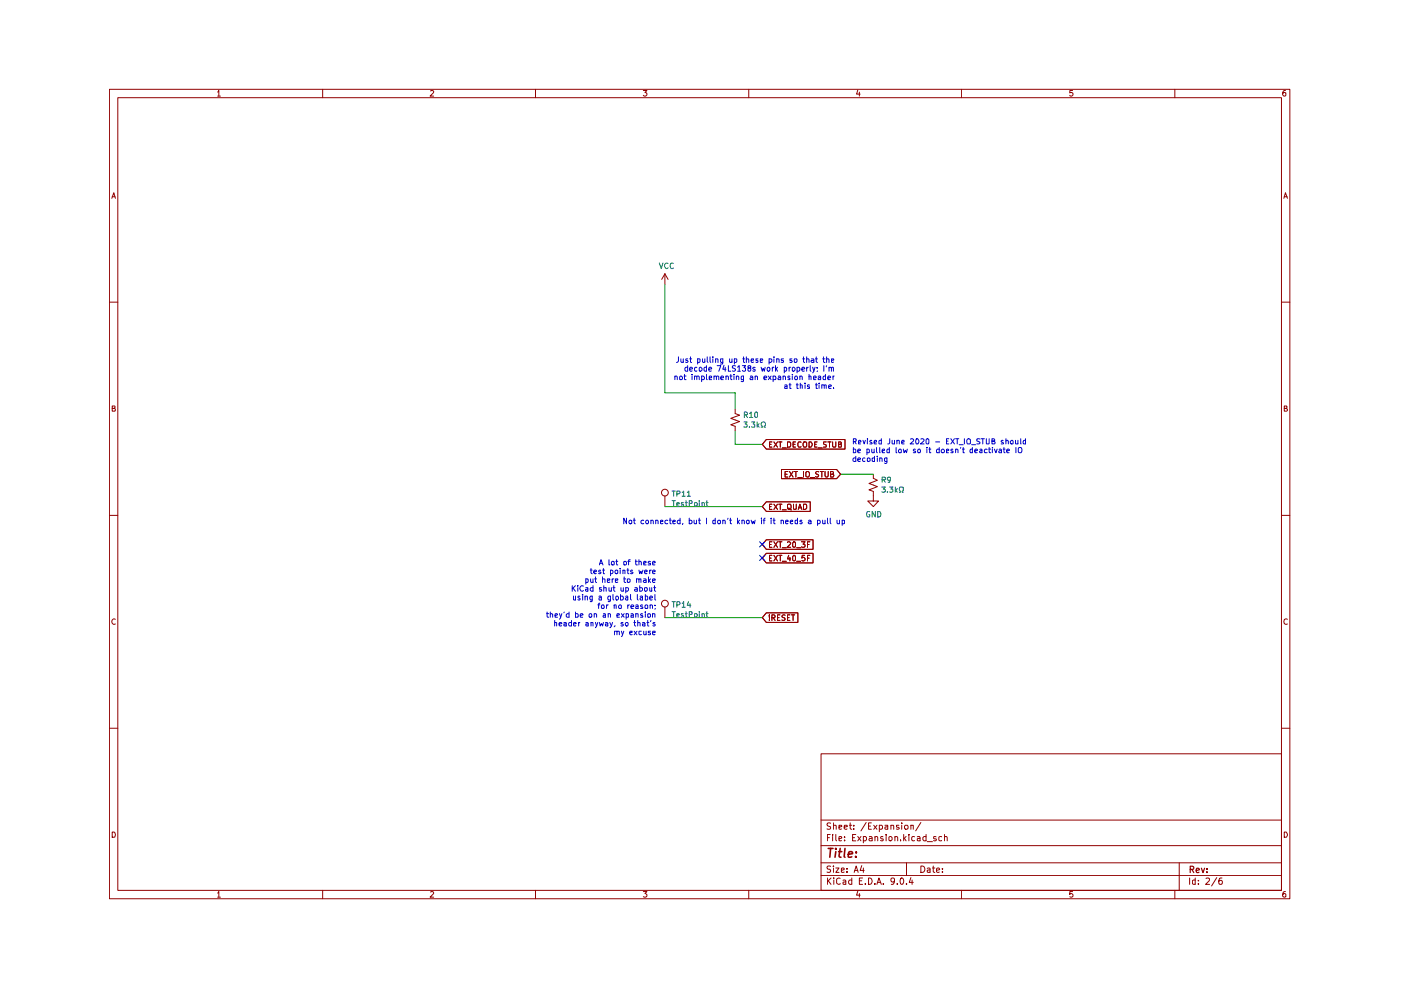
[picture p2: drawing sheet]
<svg xmlns="http://www.w3.org/2000/svg" width="297mm" height="210mm" viewBox="0 0 297 210" stroke-linecap="round" stroke-linejoin="round" font-family="sans-serif">
<g fill="none" stroke="#910000" stroke-width=".21">
<path d="M23.2 18.9h250.3v171.7h-250.3zM46.1 19.5l.3-.3v1.2M68.4 18.9v1.8M91.3 19.3l.4-.1 .2 .3-.7 .9h.7M113.5 18.9v1.8M136.4 19.2h.8l-.5 .4 .4 .1 .1 .4-.3 .3h-.3l-.2-.2M158.7 18.9v1.8M181.9 19.1l-.3 .9h.8M182.2 19.5v.9M203.9 18.9v1.8M227.4 19.2h-.6v.5h.6l.1 .4-.3 .3-.4-.2M249.1 18.9v1.8"/>
<path d="M272.5 19.2l-.4 .1a.82 .82 0 0 0 .1 1.1l.4-.2v-.5l-.4-.1-.3 .3M25 20.7h246.7v168.1h-246.7zM46.1 20.4h.6M23.7 42.1l.4-1.2 .4 1.2M23.8 41.7h.6M141 58.1v2.2M141 58.1l-.7 1.1M141 58.1l.6 1.1M272.2 42.1l.3-1.2 .5 1.2M272.3 41.7h.6M23.2 64.1h1.8M271.7 64.1h1.8"/>
<path d="M23.8 86.6l.6-.1v-.3l-.6-.1v1.1h.6l.1-.4-.3-.2M155.9 86.8v.9l.9 .3-1.9 .7 1.9 .7-1.9 .7 1 .3v.9M162.5 93.2h16.7v2h-16.7l-.9-1zM163.2 94.2h.3M163.7 93.7h-.5v1.1h.5M164.1 93.7l.7 1.1M164.8 93.7l-.7 1.1M165.1 93.7h.7M165.4 93.7v1.1M165.7 99.5h11.7l.8 1.1-.8 .9h-11.7zM165.9 95h.8M167 93.7h.5l.1 .3v.5l-.1 .3h-.5z"/>
<path d="M167 100h-.5v1.1h.5M167.4 100l.7 1.1M168.1 100l-.7 1.1M168.1 94.2h.5M168.4 100h.7M168.7 93.7h-.6v1.1h.6M168.7 100v1.1M169.8 93.8l-.5-.1-.1 .3v.5l.1 .3 .5-.1M170.3 100v1.1M170.4 93.7h.5l.1 .2v.7l-.1 .2h-.5l-.1-.3zM171.5 93.7h.5l.2 .4-.2 .7h-.5zM172.7 94.2h.4"/>
<path d="M173.2 93.7h-.5v1.1h.5M173.5 95h.8M173.9 100h.7M174.2 100v1.1M174.9 100v.9l.3 .2 .4-.2v-.9M175.2 93.7l-.6 .1v.3l.6 .3-.1 .4h-.5M175.5 93.7h.7M175.9 93.7v1.1M176.5 93.7v.9l.2 .2h.4l.1-.2v-.9M177.8 94.2l.5-.1 .1-.2-.2-.2h-.4v1.1h.5l.1-.5-.3-.1M272.3 86.6l.5-.1v-.4h-.5v1.1h.5l.2-.4-.4-.2M23.2 109.3h1.8"/>
<path d="M141 105.1v2.3M162.5 106.4h9.3v2h-9.3l-.9-1zM162.5 114.4h9.9v2.1h-9.9l-.9-1zM162.5 117.3h9.9v2.1h-9.9l-.9-1.1zM163.2 107.4h.3M163.2 115.5h.3M163.2 118.3h.3M163.7 106.9h-.5v1.1h.5M163.7 114.9h-.5v1.1h.5M163.7 117.7h-.5v1.2h.5M164.1 106.9l.7 1.1M164.1 114.9l.7 1.1"/>
<path d="M164.1 117.7l.7 1.2M164.8 106.9l-.7 1.1M164.8 114.9l-.7 1.1M164.8 117.7l-.7 1.2M165.1 106.9h.7M165.1 114.9h.7M165.1 117.7h.7M165.4 106.9v1.1M165.4 114.9v1.1M165.4 117.7v1.2M165.9 108.1h.8M165.9 116.1h.8"/>
<path d="M165.9 119h.8M166.5 100.6h.4M167 107h.6a.74 .74 0 0 1-.1 1l-.5-.2zM167 115l.4-.1 .2 .3-.7 .8h.7M167.1 107.8l.7 .3M167.2 117.7l-.2 .8h.6M167.5 118.2v.7M168.2 106.9v1l.2 .1 .4-.1v-1M168.3 114.9l.4 .2v.7l-.3 .2-.3-.2v-.7zM168.3 117.7l.4 .3v.7l-.3 .2-.3-.2v-.7zM168.9 116.1h.9M168.9 119h.9"/>
<path d="M169.2 101.2h.9M169.2 108l.4-1.1 .4 1.1M169.3 107.7h.6M169.9 114.9h.8l-.4 .5 .4 .1-.1 .5h-.7M170.3 106.9h.6l.1 .3v.6l-.3 .2h-.4zM170.6 117.7h-.5l-.1 .6 .4-.1 .3 .2-.1 .4h-.6M170.9 100.1l.5-.1a.65 .65 0 0 1 .2 .6 .65 .65 0 0 1-.5 .5l-.2-.1zM171.2 115.5h.3M171.2 118.3h.3M171.7 114.9h-.5v1.1M171.7 117.7h-.5v1.2M171.8 101.2h.9"/>
<path d="M173.6 100h-.5l-.2 .2 .2 .4h.4v.5h-.6M176.1 100.6h.4l.2-.2-.2-.4h-.4v1.1h.5l.2-.4-.3-.1M185.2 100.6v.8l.8 .4-1.8 .7 1.8 .7-1.8 .7 1 .3v2h1.1l-1.1 1.2-1.2-1.2h1.2M271.7 109.3h1.8M24.5 131.3a.55 .55 0 0 0-.8 .5 .55 .55 0 0 0 .8 .5M141 128.7v2.3M162.5 129.9h6.7v2.1h-6.7l-.9-1zM163.2 131.5h.1M163.2 130.4v.7M163.7 131h.6v-.6h-.6v1.1M163.9 131l.4 .5M164.8 131h.4"/>
<path d="M165.4 130.4h-.6v1.1h.6M166.5 130.4h-.5l-.2 .2 .1 .3a.37 .37 0 0 1 .5 .2 .37 .37 0 0 1-.2 .4h-.4M167 131h.3M167.5 130.4h-.5v1.1h.5M167.8 130.4h.7M168.1 130.4v1.1M273 131.3l-.3-.1a.6 .6 0 0 0-.5 .6 .6 .6 0 0 0 .5 .6l.3-.1M23.2 154.4h1.8M174.1 159.8h97.6v29h-97.6zM271.7 154.4h1.8M23.8 176.4h.4l.2 .2 .1 .5-.3 .4h-.4zM174.1 179.3h97.6"/>
<path d="M174.1 173.9h97.6M175.4 177.6h.5M176 176.9h-.6v1.4M176.1 174.6h-.7a.49 .49 0 0 0 .1 .5 .49 .49 0 0 0 .5 .1v.5h-.7M176.5 176.9v.2M176.5 177.3v1M176.7 175.1l.5-.1 .1 .8M176.7 174.5v1.3M177.2 176.9v1.2l.2 .2M177.9 177.9l.6-.2-.2-.4-.4 .1v.8h.5M177.9 175.4l.6-.2-.1-.2h-.5v.7h.5M179 175.4l.7-.2-.1-.2h-.5l-.1 .1 .1 .6h.5"/>
<path d="M179.1 178.1v.2M179.1 177.4v.2M180.1 175h.5M180.3 174.5v1.2l.3 .1M180.8 177.6h.4M181 175.7v.1M181 175v.1M181.4 176.9h-.6v1.4h.6M181.9 177.3l.6 1M182.5 177.3l-.6 1M183 177.4l.5-.1 .2 .3v.4l-.2 .3-.5-.1M183 177.3v1.4"/>
<path d="M183.6 174.4l-1.1 1.8M184.1 175.1h.5M184.3 177.4h.5l.1 .9M184.7 174.5h-.6v1.3h.6M184.9 177.7l-.7 .2 .2 .4 .5-.1M185.3 175l.6 .8M185.5 177.5l.3-.2 .2 .1 .1 .9M185.5 177.3v1M185.9 175l-.6 .8M186.4 175.7h.6l.1-.5-.2-.2h-.5v1.3M187.2 177.4l-.3-.1-.2 .3 .2 .3h.3l.1 .2-.2 .2-.4-.1M187.6 175h.6v.8"/>
<path d="M187.9 176.9v.2M187.9 177.3v1M188.2 175.2l-.6 .2v.3h.6M188.5 177.5l.4-.2 .2 .3v.4l-.2 .3-.4-.2zM188.9 175.1l.5-.1 .1 .8M188.9 175v.8M189.7 177.5l.2-.2 .3 .1 .1 .9M189.7 177.3v1M190.6 175h-.5v.3l.6 .4-.3 .1-.3-.1M190.9 178.1v.2M191.2 174.5v.1M191.2 175v.8"/>
<path d="M191.6 176.9v1.4M191.8 177.8l.3 .5M191.9 175.1h.5v.6h-.5zM192.1 177.3l-.5 .6M192.7 176.9v.2M192.7 177.3v1M193.1 175.1l.5-.1v.8M193.1 175v.8M193.9 177.4l-.4-.1-.2 .3 .1 .6h.5M194.5 177.4h.5l.1 .9M195.1 177.7l-.6 .2v.3h.6M195.2 174.4l-1.1 1.8"/>
<path d="M196.3 177.4l-.4-.1-.2 .3v.4l.2 .3 .4-.1M196.3 176.9v1.4M196.6 178.4h1.1M198.5 177.4h-.5v.4l.5 .1v.2l-.2 .2-.3-.1M199.6 177.4l-.3-.1-.2 .2v.6l.2 .2 .3-.1M200.2 177.5l.2-.2 .3 .1 .1 .9M200.2 176.9v1.4M272.3 176.4h.4l.2 .3 .1 .4-.3 .4h-.4zM46.1 189.4l.3-.4v1.2M46.1 190.2h.6M68.4 188.8v1.8M91.3 189.1l.4-.1 .2 .4-.7 .8h.7"/>
<path d="M113.5 188.8v1.8M136.4 189h.8l-.5 .5 .5 .2-.1 .4h-.7M158.7 188.8v1.8M174.1 185.6h97.6M174.1 182.9h97.6M175.4 186.2v1.3M175.6 186.7l.6 .8M176.1 183.7h-.7v.5l.6 .2 .1 .3-.2 .3-.6-.1M176.2 186.2l-.8 .7M176.7 183.6v.1M176.7 184v1M176.8 186.2h.1"/>
<path d="M176.8 186.6v.9M177.2 184h.7l-.7 1h.7M178.1 186.2h-.3l-.4 .3 .1 .8 .3 .2 .3-.2M178.4 184.5l.6-.1v-.3h-.6v.8h.6M178.7 186.7l.5-.1 .1 .1v.8M179.3 186.9l-.6 .2v.3h.6M179.6 184.8v.2M179.6 184.1v.2M180.6 186.7l-.4-.1-.3 .2v.5l.3 .2 .4-.1M180.6 186.2v1.3M181.1 185l.4-1.4 .4 1.4M181.2 184.5h.7"/>
<path d="M181.9 188.9l-.3 .9h.8M182.2 189.5v.7M182.2 186.7h.5M182.7 183.5l-.3 1h.8M182.9 186.2h-.7v1.3h.7M183 184v1M183.5 187.3v.2M184.1 186.2a.68 .68 0 0 1 .8 .6 .68 .68 0 0 1-.8 .7zM185.5 187.3v.2M185.9 187.5l.5-1.3 .5 1.3M186 187.1h.7M187.3 187.3v.2"/>
<path d="M189.7 186.7l-.3 .3-.4-.1v-.7h.6l.1 .7a.59 .59 0 0 1-.7 .6M190.2 187.3v.2M190.9 186.2h.3a.74 .74 0 0 1 .4 .6 .74 .74 0 0 1-.4 .7l-.3-.2-.1-.3zM192.2 187.3v.2M192.2 182.9v2.7M193.1 186.1l-.3 1h.8M193.4 186.6v.9M195.2 183.6a.7 .7 0 0 1 .9 .7 .7 .7 0 0 1-.9 .7zM196.6 184.1h.6v.9M197.2 184.4l-.6 .1v.4h.6M197.7 184h.5M197.9 183.6v1.2l.3 .2"/>
<path d="M198.5 184.5l.7-.1-.1-.4-.5 .1-.1 .7 .3 .2 .3-.1M199.8 184.8v.2M199.8 184.1v.2M203.9 188.8v1.8M227.4 189h-.6v.6l.4-.1 .3 .2-.1 .4h-.6M249.1 188.8v1.8M250 182.9v5.9M252.2 186.2v1.3M253.4 186.7l-.3-.1-.3 .1v.6l.3 .2 .3-.1M253.4 186.2v1.3M254.1 187.3v.2M254.1 186.7h.1"/>
<path d="M255.7 186.2h.5l.3 .3-.9 1h.9M258 186.1l-1.1 1.7M259.1 186.2h-.4a1.08 1.08 0 0 0-.2 1.2h.6l.1-.5-.3-.2h-.2l-.3 .2M272.5 189h-.2a.73 .73 0 0 0-.1 1.2l.4-.1v-.5l-.4-.1-.3 .2"/>
<circle cx="141" cy="104.5" r=".72"/>
<circle cx="141" cy="128" r=".72"/>
</g>
<path d="M252.3 184.3h.6l.2-.2-.1-.4h-.7v1.3M252.7 184.3l.4 .7M253.6 184.6l.7-.2-.1-.2-.4-.1-.2 .2v.5l.2 .2 .4-.1M254.7 184.1l.4 .9 .3-.9M255.9 184.8v.2M255.9 184.2v.1" fill="none" stroke="#910000" stroke-width=".25"/>
<path d="M175.6 179.9h1M176.1 179.9l-.2 1.9M177.2 179.9v.2M178.1 179.9l-.2 1.6 .4 .3M179.2 179.9l-.2 1.6 .2 .3M177.2 180.6l-.2 1.2M177.8 180.6h.7M179.8 181.2l1-.2-.1-.3h-.7l-.2 .8 .2 .3 .6-.1M181.4 181.6v.2M181.5 180.7v.1" fill="none" stroke="#910000" stroke-width=".34"/>
<path d="M141 60.3v23h14.9v3.5M155.9 91.3v2.9h5.7M141 107.4h20.6M178.2 100.6h7M141 131h20.6" fill="none" stroke="#090" stroke-width=".21"/>
<g fill="none" stroke="#0000ca" stroke-width=".21">
<path d="M143.1 79.9l.2-.2 .3 .2v.6M143.1 79.7v.8M143.8 75.7v.8l-.4 .3M144.1 79.9l.3-.2 .3 .3v.3l-.2 .2h-.3zM144.4 76.1v.6l.1 .1 .4-.1M144.9 76.1v.7M145 79.7h.5M145.1 79.4v.9l.1 .2h.3M145.8 76.1h-.3l-.1 .2 .5 .4-.2 .1h-.3M145.8 77.9h-.3l-.3 .2 .1 .5h.5M145.8 77.5v1.2M146.2 78.3l.6-.1-.2-.3-.4 .1v.5l.2 .2 .3-.1"/>
<path d="M146.2 76.1h.4M146.4 75.7v1.1h.2M146.7 79.4v.1M146.7 79.7v.8M147.2 79.9l.2-.2 .3 .2v.6M147.2 79.7v.8M147.7 77.9h-.2l-.3 .2 .1 .5h.4M147.7 79.9l.2-.2 .4 .2v.6M147.9 76.8h.4l.1-.1-.1-.6h-.4v1.1M148.3 78l.3-.1 .2 .2v.4l-.2 .2-.3-.2zM148.8 79.8l.3-.1 .3 .3v.3l-.2 .2h-.4M148.8 79.7v1.2"/>
<path d="M148.9 76.1v.6l.2 .1 .3-.1M149.4 76.1v.7M149.8 77.9h-.4l-.1 .1v.5l.1 .2 .4-.1M149.8 79.4v.9l.1 .2M149.8 77.5v1.2M149.9 75.7v1l.2 .1M150.3 78.3l.6-.1-.2-.3-.4 .1v.5l.2 .2 .3-.1M150.5 75.7v1l.2 .1M151.1 75.7h.1M151.1 76.1v.7M151.4 79.9l.2-.2 .3 .2v.6M151.4 79.7v.8"/>
<path d="M151.7 76.2l.4-.1 .1 .7M151.7 76.1v.7M151.9 79.9l.2-.2 .3 .2v.6M152.1 77.5h.7l-.4 1.2M153.2 76.8h-.3l-.2-.1 .1-.6h.4v.9v.2h-.5M153.5 77.4l-.3 .9h.7M153.8 77.9v.8M153.9 79.9l.2-.2 .3 .2v.6M153.9 79.7v.8M154.4 77.5v1.2h.5M154.7 76.1v.7h.3l.2-.1M154.8 79.7h.4"/>
<path d="M154.9 79.4v.9l.3 .2M155.2 76.1v.7M155.6 79.4v.1M155.6 79.7v.8M155.7 76.8h.3l.2-.1-.1-.6h-.4v1.1M156 77.6h-.7v.3l.7 .5-.3 .3-.4-.1M156.1 79.9l.2-.2 .3 .2v.6M156.1 79.7v.8M156.4 77.9l.3-.4v1.2M156.4 78.7h.6M157.4 77.5h.7l-.4 .4 .4 .1v.5l-.2 .2h-.3l-.2-.2M157.5 76.1h.4"/>
<path d="M157.6 75.7v1.1h.3M157.6 79.7v1.1h-.5M157.6 79.8l-.3-.1-.2 .2v.5l.5 .1M158.2 76.2l.5-.1v.7M158.2 75.7v1.1M158.7 78l-.1-.4h.6l-.2 .4-.4 .1v.4l.1 .2 .5-.2v-.4l-.2-.1M159.1 79.8l.3-.1 .2 .2v.6h-.5l-.1-.3 .2-.1h.4M159.3 76.4l.5-.1v-.2h-.5v.2v.4l.1 .1h.4M160.1 77.9h-.3l-.2 .1 .2 .3 .3 .1v.2h-.5M160.1 79.9l.2-.2 .3 .2v.6M160.1 79.7v.8M160.7 76.1h-.4v.3l.4 .1v.3h-.4"/>
<path d="M161.2 76.4l.5-.1-.1-.2h-.4v.7h.4M161.4 77.9l.2 .8 .2-.6 .3 .6 .1-.8M162.7 77.9h.3l.2 .2v.4l-.2 .2-.4-.2zM162.9 79.7l.6 .8M163.1 76.8h.3l.3-.2v-.3l-.2-.2h-.4v1.1M163.5 79.7l-.6 .8M163.7 77.9v.8M163.9 79.8l.4-.1 .2 .3-.1 .5h-.5M163.9 79.7v1.2M164.1 75.7h.1M164.1 77.9l-.4 .2M164.1 76.1v.7"/>
<path d="M164.4 77.5v1.2M164.6 78.2l.2 .5M164.7 76.2l.4-.1 .1 .7M164.7 76.1v.7M164.8 77.9l-.4 .5M165 79.8l.4-.1 .1 .2v.6h-.5l-.1-.3 .2-.1h.4M166 79.9l.2-.2 .3 .2v.6M166 79.7v.8M166.1 76.1h-.4l-.1 .2 .1 .1 .4 .1v.3h-.5M166.3 77.9h.2l.3 .2-.1 .5h-.4M166.3 77.9v1.2M167.3 77.9v.8"/>
<path d="M167.5 79.8h-.5v.3l.5 .1v.3h-.5M167.6 77.9l-.3 .2M167.9 76.1h-.4v.3h.3l.2 .3-.2 .1h-.3M168 78l.3-.1 .3 .2v.4l-.3 .2-.3-.2zM168 79.4v.1M168 79.7v.8M168.4 76.2l.5-.1v.7h-.3l-.2-.1zM168.6 79.8h.4v.7h-.4zM169 77.9h.3l.3 .2-.1 .5h-.5M169 77.9v1.2M169.6 79.9l.2-.2 .3 .2v.6M169.6 79.7v.8"/>
<path d="M170 78.3l.6-.1-.2-.3-.4 .1v.5l.2 .2 .3-.1M170.2 76.1h.4M170.3 75.7v1l.3 .1M171 76.2l.4-.1 .1 .7M171 75.7v1.1M171 77.9v.8M171.4 77.9l-.4 .2M171.5 79.9l.1-.2 .4 .1v.7M171.5 79.4v1.1M171.8 77.5v1.1l.2 .1M172 76.1h.5l.1 .7M172.3 77.9l.3 .8"/>
<path d="M172.6 76.3l-.6 .2 .1 .3h.5M172.8 77.9l-.5 1.2M172.9 76.1h.4M173.1 75.7v1l.2 .1M173.2 77.9v.1M173.3 78.6l-.1 .2M173.5 79.8h.5v.7h-.5v-.3l.5-.1M174.4 76.1h.5M174.6 75.7v1l.3 .1M174.7 77.5v1.2M175 79.4v1.1h-.4v-.7h.4M175.3 76.2l.4-.1 .1 .7"/>
<path d="M175.3 75.7v1.1M175.3 77.5l-.1 .3M175.8 78l.1-.1 .4 .1v.7M175.8 77.9v.8M176.3 76.4l.5-.1-.1-.2h-.4v.7h.4M176.3 78l.1-.1h.3v.8M176.6 79.7v.8M176.9 79.7l-.3 .3M150.4 80.2l.5-.1v-.3h-.5v.7h.5M152.8 80.2l.6-.1-.2-.4-.4 .2v.4l.1 .2h.4M162 80.2l.6-.1-.2-.4-.4 .2v.4l.1 .2h.4M166.4 81.7h.5v.7h-.5v-.4l.5-.2"/>
<path d="M167.3 81.6h.4M167.5 81.3v1.1h.2M168.8 81.6h.4M169 81.3v1.1h.2M169.7 81.7h.4v.7M169.7 81.3v1.1M170.7 81.3h.1M170.7 81.6v.8M171.6 81.7h-.4v.2l.4 .1v.4h-.4M172.5 80.2l.6-.1-.2-.4-.4 .2v.4l.1 .2h.4M172.9 81.6h.4M173.1 81.3v1.1h.2"/>
<path d="M173.7 81.3h.1M173.7 81.6v.8M174.2 81.7l.4-.1 .2 .2v.6M174.2 81.6v.8M174.8 81.8l.1-.2 .3 .1v.7M175.5 80.2l.6-.1-.2-.4-.4 .2v.4l.1 .2h.4M175.7 82l.6-.2-.2-.2-.4 .2v.4l.1 .2h.4M176.7 82.3v.1M180.9 93.6l.6-.1v-.4l-.6-.1v1.1M180.9 94.9v1.1h.5v-.6l-.1-.2-.4 .1M181.2 93.6l.3 .5M181.4 97.2a.36 .36 0 0 0-.6 .1l.1 .5h.5"/>
<path d="M181.4 96.7v1.1M181.9 95.6l.6-.1-.2-.3-.4 .2v.4v.2h.5M181.9 97.5l.6-.2-.2-.2-.4 .2v.4l.1 .1h.4M182 93.8l.5-.1-.1-.3h-.4v.7h.5M183 93.4l.2 .7 .3-.7M183.4 97.2l-.3-.1-.2 .2 .1 .5h.4M183.8 95.3l.3-.1 .2 .2v.5l-.5 .1M183.8 95.2v1.2M183.9 93v.1M183.9 97.2h.5v.6h-.5zM183.9 93.4v.7M184.8 93.4h-.2l-.2 .2 .5 .4-.5 .1"/>
<path d="M184.8 95.2l.1 .8 .4-.1M185.3 93.8l.5-.1v-.3h-.3l-.2 .1v.5l.5 .1M185.3 95.2v.8M185.4 97.2h-.5v.6h.5M185.4 96.7v1.1M185.8 94.9v.9l.2 .2M186 96.7v.1M186 97.1v.7M186.5 94.9l.1 1.1M186.5 97.2l.4-.1 .1 .2v.5M186.5 97.1v.7M186.9 93v1.1h-.5v-.6l.1-.1h.4"/>
<path d="M187 95.6l.5-.1v-.3l-.5 .2v.4l.1 .2h.4M188 97.1v1l-.1 .2-.4-.1M188 97.2h-.5v.6h.5M188.6 94.9v1.1h-.5l-.1-.6 .2-.2 .4 .1M188.6 93v.9l-.1 .2h-.3M189.1 93.4v.6h.6M189.7 93.4v.7M190 94.9v1.1h.2M190.2 93.5l.1-.1h.4v.7M190.2 93.4v.7M190.5 95.5l.4-.3 .2 .2v.5l-.4 .1-.2-.2zM191.2 93.8l.5-.1-.1-.3-.4 .1v.5l.5 .1"/>
<path d="M191.5 95.2l.2 .8 .2-.5 .3 .5 .2-.8M193 93.1l.5-.1 .2 .4-.7 .7h.7M194.1 95.3l-.3-.1-.2 .2 .2 .2h.3v.4h-.5M194.2 93.1l.3-.1a.74 .74 0 0 1 .1 1.1l-.4-.1zM194.6 95.3h.5v.7h-.5zM195.2 93.1l.5-.1 .2 .4-.7 .7h.7M196.4 93.1l.3-.1 .2 .3-.1 .8h-.3l-.2-.1zM196.5 94.9v.1M196.5 95.2v.8M196.9 95.2h.5M197.1 94.9v1.1h.3M198.4 93.7h.8"/>
<path d="M199.1 94.9v1.1h-.5v-.7h.5M199.6 95.5l.4-.3 .2 .3v.3l-.1 .2h-.4l-.1-.2zM200.7 95.6l.5-.1-.2-.3-.3 .1v.7h.4M200.7 93.5h.3M201.2 93h-.5v1.1h.5M201.6 93l.8 1.1M202 95.3l-.2-.1-.2 .2 .2 .2h.2v.4h-.4M202.4 93l-.8 1.1M202.6 95.4l.2-.2 .3 .2v.6M202.6 93h.7M202.6 95.2v.8M202.9 93v1.1"/>
<path d="M203.4 94.3h.8M203.7 94.9l-.1 .2M204 95.2h.5M204.2 94.9v1.1h.3M204.5 93v1.1M205.1 93.2l.2-.2 .4 .2v.8h-.6zM206 94.3h.8M206.2 94.9v1.1h-.5v-.7h.5M206.7 95.6l.6-.1-.2-.3-.4 .2v.4l.1 .2h.4M207.8 93.1h-.7v.3l.7 .5-.2 .2h-.5M207.8 95.3h.4v.7h-.4l-.1-.3 .5-.2M208 93h.7"/>
<path d="M208.4 93v1.1M209.1 93l.1 1.1 .5-.1v-1M209.3 95.3l-.3-.1-.3 .3 .1 .5h.5M209.6 95.2h.5M209.7 94.9v.9l.1 .2h.3M210.3 93.5h.5v-.4l-.5-.1v1.1h.5l.2-.3-.3-.3M210.4 94.9v.1M210.4 95.2v.8M210.8 95.2l.4 .8 .2-.8M211.8 95.3l.4-.1 .1 .2v.6h-.5v-.3l.1-.1 .4-.1M212.7 93.4h-.3l-.1 .2 .5 .4-.5 .1M212.7 95.2h.4"/>
<path d="M212.9 94.9v.9l.2 .2M213.3 93.5l.1-.1 .4 .1v.6M213.3 93v1.1M213.4 95.6l.6-.1-.1-.3-.5 .2v.4l.1 .2h.5M214.2 93.6l.4-.2 .2 .1v.5l-.4 .1-.2-.1zM215.3 93.4v.6h.5M215.4 94.9v1.1M215.8 93.4v.7M215.9 95.1l.2-.2h.4l.2 .3-.2 .8h-.4l-.2-.2zM216.4 93l.1 1.1M217.4 93v1.1h-.4v-.7h.4M127.1 119.8l.3-1.1 .4 1.1"/>
<path d="M127.2 119.4h.6M129.1 118.7v1.1h.2M129.7 119.1h.5l-.1 .7h-.4zM130.6 119h.4M130.7 118.7v.9l.3 .2M132.2 119.1h.6v.5l-.1 .2-.5-.1zM132.8 109.9v1.2l-.6-1.2v1.2M133.1 119h.5M133.4 110.4h.5v.6h-.5zM133.6 118.7h-.3v.1v1M134.3 110.3h.4M134.5 109.9v1l.2 .2"/>
<path d="M134.7 119h.4M134.8 118.7v.9l.1 .2h.2M135.5 119.1l.3-.1 .2 .2v.6M135.5 118.7v1.1M136.5 119.4l.5-.1v-.2h-.5v.7h.5M136.5 110.4l-.4-.1-.2 .2 .1 .5h.5M137.9 119.1l-.3-.1-.2 .2 .2 .2h.3v.4h-.5M138 110.4l.3-.1 .2 .2v.6M138 110.3v.8M138.3 119.4l.6-.1-.1-.3-.5 .2v.4l.1 .2h.5M139 110.4l.4-.1 .1 .2v.6M139 110.3v.8"/>
<path d="M140 110.6l.5-.1v-.1h-.5v.6h.5M141.6 110.4l-.4-.1-.2 .2 .1 .5h.5M141.9 110.3h.4M142.1 109.9v1.1l.2 .1M142.7 110.6l.5-.1v-.1h-.5v.6h.5M144.2 110.4l-.4-.1-.2 .2 .1 .5h.5M144.2 109.9v1.2M144.8 111l-.1 .2M146.1 110.4l.4-.1 .2 .2-.1 .5h-.5M146.1 109.9v1.2M147.2 110.3v.6l.1 .2 .4-.1M147.7 110.3v.8"/>
<path d="M148.1 110.3h.4M148.3 109.9v1.1l.2 .1M149.8 109.9v1.2M151.6 110.4h-.5v.6h.5M151.6 109.9v1.2M152.2 110.4h.5v.6h-.5zM153.2 110.4l.4-.1 .2 .2v.6M153.2 110.3v.8M154.3 109.9v.2M154.7 110.3h.4M154.9 109.9v1.1l.2 .1M156.4 109.9v1.2"/>
<path d="M156.5 110.6l.3 .5M156.8 110.3l-.4 .4M157.3 110.4l.3-.1 .2 .2v.6M157.3 110.3v.8M158.3 110.4h.5v.6h-.5zM159.3 110.3l.2 .8 .2-.6 .2 .6 .2-.8M161.5 109.9v.1M161.5 110.3v.8M161.8 110.3h.4M162.2 109.9l-.2 .1v1.1M163.5 109.9v.1M163.5 110.3v.8"/>
<path d="M163.9 110.3h.4M164.1 109.9v1.1l.2 .1M165.6 110.4l.3-.1 .2 .2v.6M165.6 110.3v.8M166.5 110.6l.6-.1-.1-.2-.5 .2v.4l.2 .2 .3-.1M167.6 110.6l.5-.1-.1-.2-.4 .2v.4l.1 .2 .4-.1M169.1 110.4h-.5v.6h.5M169.1 109.9v1.2M170 110.4l-.2-.1-.2 .2 .3 .1 .2 .3-.2 .2-.3-.1M171.4 110.4l.4-.1 .2 .2v.6M172 110.5l-.6 .1v.2l.1 .3 .5-.1M173.3 110.4a.36 .36 0 0 1 .6 .1v.3a.36 .36 0 0 1-.6 .2"/>
<path d="M173.3 110.3v1.1M174.4 110.3v.7h.5M174.9 110.3v.8M175.4 109.9v1l.2 .2M176 109.9v1l.2 .2M177.5 110.3v.6l.1 .2 .4-.1M178 110.3v.8M178.6 110.4h.5v.6h-.5M178.6 110.3v1.1M115.9 130.1h.4M116 129.8v.9l.1 .2h.2M116.7 130.2l.3-.1 .2 .2v.6"/>
<path d="M116.7 129.8v1.1M117.6 132.1h.4v.6M117.6 131.5v1.2M117.7 130.5l.5-.1v-.2h-.5v.7h.5M118.5 132.3l.6-.1-.1-.2-.5 .1v.5l.2 .1 .3-.1M118.6 130.1l.3 .8M119.1 130.1l-.5 1.2M119.5 132.1h.6v.6M119.6 129.8l-.1 .1M120.1 132.2l-.6 .1v.3h.6M120.6 129.8v1.1h-.4l-.1-.2v-.5h.5M121.2 132.1a.36 .36 0 0 0-.6 .1v.3a.36 .36 0 0 0 .6 .1"/>
<path d="M121.2 131.5v1.2M121.3 124.2v1.2M121.5 124.7l.5 .7M121.6 126.4v.7l.3 .1 .1-.1M121.6 132.3l.6-.1-.2-.2-.4 .1v.5l.2 .1 .3-.1M122 129.8v1.1h.5l.1-.5a.36 .36 0 0 0-.6-.2M122 124.2l-.7 .7M122 126.4v.8M122.5 124.2v.1M122.5 124.6v.8M122.7 132v.7M122.9 126.5l-.2-.1-.2 .2 .5 .5-.1 .1-.4-.1"/>
<path d="M122.9 132l-.2 .1v.1M123 130.5l.6-.1-.2-.3-.4 .2v.4l.1 .2h.4M123.5 126v.1M123.5 126.4v.8M123.7 124.3h-.5l-.3 .4 .3 .6 .2 .1 .3-.2M124 126.5l.2-.1 .3 .1v.7M124 126.4v.8M124.2 123.4h.4v-.7h-.4v1.1M124.2 124.6h.4v.8M124.2 132.1l.3-.1 .2 .1v.6M124.6 124.9l-.5 .1 .2 .4 .3-.1M124.7 132.2l-.5 .1v.3h.5"/>
<path d="M125 130.2h.4v.7h-.4zM125.1 120.9h.5M125.2 122.7v.6l.2 .2 .3-.1M125.3 120.5v1l.3 .1M125.3 132.1h.4v.6M125.3 132v.7M125.6 126.4v1.1h-.5M125.6 126.5l-.3-.1-.2 .2v.5h.5M125.7 124.6h-.4l-.2 .2v.3l.3 .3 .3-.1M125.7 122.7v.8M125.7 124.2v1.2M125.9 121.3l.6-.2-.2-.2-.4 .1v.5l.2 .1h.3"/>
<path d="M126 130.2l.3-.1 .2 .2v.6M126 130.1v.8M126.1 122.7h.4M126.2 122.3v1l.3 .2M126.2 132l.3 .7M126.7 132l-.5 1.1M126.7 128.2h.5M127 126.5l.3-.1 .2 .1v.7M127.1 132l.2 .7 .2-.5 .3 .5 .1-.7M127.2 127.9l-.3 .2v.9M127.3 121l-.2-.1-.2 .2 .5 .4-.1 .1h-.4M127.5 124.6h-.4v.3h.3l.2 .3-.2 .2-.3-.1"/>
<path d="M127.5 126.7l-.5 .1 .1 .4 .4-.1M127.6 128.3h.4v.7h-.4zM127.8 122.8l.4-.1 .1 .8M127.8 120.9h.4M127.8 122.3v1.2M127.9 120.5v1.1h.3M127.9 130.2h.5v.7h-.5l-.1-.3 .6-.2M128 124.7l.5-.1v.8M128 124.2v1.2M128.4 132.1l.3-.1 .2 .1v.6M128.6 128.2v.8M128.8 123.1l.5-.1v-.3h-.5v.7h.5"/>
<path d="M128.9 132.2l-.5 .1v.3h.5M128.9 128.2l-.3 .3M128.9 130.2l.4-.1 .2 .2v.6M128.9 130.1v.8M129.1 124.6v.7l.4 .1 .1-.2M129.3 132l.3 .7M129.5 121l.2-.1 .3 .2-.1 .5h-.4M129.5 126.4v.9l-.3 .3-.3-.1M129.5 126.5l-.4-.1-.2 .2v.5h.6M129.5 120.9v1.2M129.6 124.6v.8M129.8 122.7v.8"/>
<path d="M129.9 132l-.4 1.1h-.2M130 126v1.1l.1 .1M130 124.6h.4M130.1 122.7h-.2l-.1 .2M130.1 124.2v1l.3 .2M130.2 128.4l.2-.2 .2 .1v.7M130.2 128.2v.8M130.3 133.9l.4-.1 .1 .8M130.3 133.8v.8M130.4 132.6l-.2 .3M130.5 121h.5v.6h-.5zM130.5 123.1l.5-.1v-.3h-.5v.7h.5"/>
<path d="M130.7 126.4l.4 .2v.4l-.2 .2-.3-.1v-.6zM130.8 130.5l.5-.1v-.2h-.5v.7h.5M130.8 134v-.2h.4l.1 .8M131.1 128.5l.5-.3 .1 .2v.5l-.4 .1-.2-.2zM131.5 120.5v.1M131.5 120.9v.7M131.6 126.5l.3-.1 .3 .2-.1 .5h-.5M131.6 126v1.2M131.7 124.6v.6l.1 .2 .4-.2M131.7 130.1l.6 .8M131.7 133.8l.3 .8M132.1 121h.4v.6"/>
<path d="M132.1 132.1l-.3-.1-.1 .2 .3 .1 .2 .3-.2 .1-.3-.1M132.1 120.9v.7M132.2 124.6v.8M132.2 133.8l-.3 1-.2 .1M132.2 122.7h.5M132.3 122.3v1l.4 .2M132.3 130.1l-.6 .8M132.7 125.3l.3 .1 .3-.3v-.3l-.2-.2h-.4v1.1M132.7 126.5h.4v.7M132.8 130.2h.5v.6l-.5 .1M132.8 130.1v1.2M132.9 120.9h.4"/>
<path d="M133.1 120.5v1.1h.2M133.1 122.7h.3l.2 .2v.3l-.3 .3-.3-.1zM133.1 126.7h-.3l-.2 .2 .2 .3 .3-.1M133.1 128.2v.8M133.4 128.2l-.3 .3M133.5 134.2l.5-.1v-.3h-.4l-.1 .2v.4l.2 .2 .3-.1M133.7 126v1.1l.2 .1M133.8 128.7l.6-.1-.2-.4-.4 .2v.4l.1 .2h.4M133.8 130.2l.3-.1 .2 .2v.6h-.5v-.4l.5-.1M134.1 121l-.2-.1-.2 .2 .5 .4-.2 .1h-.3M134.4 132h.4M134.5 133.8l.5 .8"/>
<path d="M134.5 131.5v1.1l.3 .1M134.6 124.6h.4l.1 .8M134.8 128.3h.5v.7h-.5v-.3l.5-.1M134.8 130.2h.5v.7M134.8 130.1v.8M135 122.8l.4-.1 .1 .8M135 122.7v.8M135 133.8l-.5 .8M135.1 124.9l-.6 .1 .2 .4 .4-.1M135.1 126v1.1l.2 .1M135.2 132.1l.4-.1 .1 .1v.6M135.2 131.5v1.2"/>
<path d="M135.5 120.9l.1 .7 .3-.5 .2 .5 .2-.7M135.5 122.9v-.2h.4v.8M135.6 124.6h.5l.1 .2v.3l-.2 .3-.4-.1M135.6 124.2v1.2M135.7 126.5h.5v.7M136 133.8l-.5 .1v.5l.1 .2 .4-.1M136.2 126.7l-.5 .1v.3h.5M136.2 128.3l-.2-.1-.2 .2 .2 .3h.2v.3h-.4M136.2 130.2l-.2-.1-.2 .2 .2 .2h.2v.4h-.4M136.2 132.1l.4-.1 .1 .1v.6M136.5 122.7h.4l.1 .8M136.5 133.8v.7l.3 .1 .2-.2"/>
<path d="M136.7 121.3l.5-.2-.1-.2-.4 .1v.5l.1 .1h.4M136.7 124.7l.5-.1v.7l-.4 .1-.1-.2zM136.7 132.2l-.5 .1v.3h.5M136.8 126.5l.4-.1 .1 .1v.6l-.1 .1-.4-.1M136.8 128.3l.4-.1 .1 .2-.1 .6h-.4zM136.8 129.8v.1M136.8 126v1.2M136.8 130.1v.8M137 123l-.5 .1-.1 .1 .2 .3 .4-.1M137 133.8v.8M137.2 132h.4M137.3 130.2h.5l.1 .5-.1 .2-.5-.1z"/>
<path d="M137.3 131.5v1.1l.3 .1M137.5 122.3v1.2M137.6 123.1l.3 .4M137.8 124.6v.7l.3 .1 .1-.2M137.8 126.8l.5-.1-.1-.3-.4 .1v.6l.1 .1 .4-.1M137.8 120.9v.7M137.8 128.4l.2-.2 .3 .2v.6M137.8 128.2v.8M137.9 133.8h-.4l-.1 .2 .1 .2 .4 .1v.2h-.5M137.9 122.7l-.4 .5M138 131.5l-.1 .3M138.1 120.9l-.3 .1v.1"/>
<path d="M138.2 124.6v.8M138.3 121.3l.6-.2-.1-.2-.5 .1v.5l.2 .1h.4M138.3 123.1l.6-.1v-.3h-.5l-.1 .2v.4l.2 .2 .4-.1M138.3 130.2h.6v.7M138.3 134.2l.6-.1v-.3h-.5l-.1 .2v.4l.2 .2 .4-.1M138.3 130.1v.8M138.6 124.6h.4M138.8 124.2v1l.2 .2M138.9 126v1.1l.1 .1M138.9 128.3v.1M138.9 132.1l-.3-.1-.2 .2 .4 .1 .1 .3-.1 .1-.4-.1M138.9 129v.2"/>
<circle cx="137.2" cy="110.7" r=".36"/>
<circle cx="132.8" cy="132.4" r=".36"/>
</g>
<path d="M161 114.9l1.1 1.1M161 117.7l1.1 1.1M162.1 114.9l-1.1 1.1M162.1 117.7l-1.1 1.1" fill="none" stroke="#00008a" stroke-width=".21"/>
<g fill="none" stroke="#006665" stroke-width=".21">
<path d="M139.8 55.8l.4 1.2 .3-1.2M141.6 55.9h-.5l-.2 .4 .2 .6 .3 .1 .2-.2M142.7 55.9l-.1-.1a.56 .56 0 0 0-.5 .6 .56 .56 0 0 0 .6 .5v-.1M157.7 89.5h.7l-.4 .4 .4 .2-.1 .5-.6-.1M157.8 87.9h.5l.2-.3-.3-.3h-.4v1.2M158.1 87.9l.4 .6M158.9 90.5v.1M158.9 87.7l.4-.4v1.2M158.9 88.5h.7M159.3 89.5h.7l-.3 .4 .3 .1v.5h-.7M160.3 87.3l.3 .3v.7l-.2 .2-.4-.2v-.7zM160.5 89.5v1.1"/>
<path d="M160.6 90.1l.4 .5M161 89.8l-.5 .5M161.4 90.6h.3v-.2a.5 .5 0 0 1-.2-.8 .5 .5 0 0 1 .8 0 .5 .5 0 0 1-.2 .8v.2h.2M142.5 106.1h.7M142.5 104.1h.7M142.8 104.1v1.1M142.8 106.1v1.2M143.5 106.9l.5-.1-.1-.2h-.4v.6h.4M143.5 104.7l.6-.1v-.5h-.6v1.1M144.6 104.4l.3-.3v1.1M144.6 105.2h.7M144.9 106.6h-.4l-.1 .1 .5 .5-.1 .1-.4-.1"/>
<path d="M145.3 106.6h.4M145.5 106.1v1.1l.2 .1M145.7 104.4l.3-.3v1.1M145.7 105.2h.7M146.1 106.7h.6v-.4l-.1-.2h-.5v1.2M147.3 106.6h.4l.1 .1v.4l-.2 .2-.4-.1zM148.3 106.1v.2M148.3 106.6v.7M148.8 106.7l.5-.1 .1 .7M148.8 106.6v.7M149.7 106.6h.4M149.9 106.1v1.1l.2 .1"/>
<path d="M184.4 108.5l-.2-.1a.56 .56 0 0 0-.5 .7 .56 .56 0 0 0 .7 .4v-.4h-.2M185.6 108.4v1.2l-.7-1.2v1.2M186.1 108.4a.6 .6 0 0 1 .7 .6 .6 .6 0 0 1-.7 .6zM186.9 103.3h.8l-.4 .4 .4 .2v.3l-.2 .2-.6-.1M187 101.7h.7v-.5l-.7-.1v1.1M187.4 101.7l.3 .5M188.1 104.3v.1M188.6 103.3h.7l-.4 .4h.3l.1 .5-.2 .2-.5-.1M188.8 101.7l-.1 .1h-.4l-.2-.1v-.4l.5-.2a.94 .94 0 0 1 0 1.1h-.3M189.8 103.3v1.1M189.9 103.9l.3 .5M190.2 103.6l-.4 .4"/>
<path d="M190.7 104.4h.2v-.2a.59 .59 0 0 1-.1-.9h.7v.7l-.2 .2v.2h.2M142.5 129.7h.7M142.5 127.6h.7M142.8 127.6v1.1M142.8 129.7v1.2M143.5 130.4h.5l-.1-.3h-.4v.7h.4M143.5 128.2h.6v-.6h-.6v1.1M144.6 127.9h.2l.1-.3v1.1M144.6 128.7h.7M144.9 130.1h-.4l-.1 .2 .5 .4-.1 .2-.4-.1M145.3 130.1h.4M145.5 129.7v1l.2 .2"/>
<path d="M146 127.6l-.3 .7h.8M146.1 130.3h.5l.1-.5-.6-.1v1.2M146.3 128v.7M147.2 130.2l.5-.1 .1 .2v.3l-.2 .3-.4-.2zM148.3 129.7v.1M148.3 130.1v.8M148.8 130.2l.5-.1 .1 .8M148.8 130.1v.8M149.7 130.1h.4M149.9 129.7v1l.2 .2"/>
</g>
</svg>
